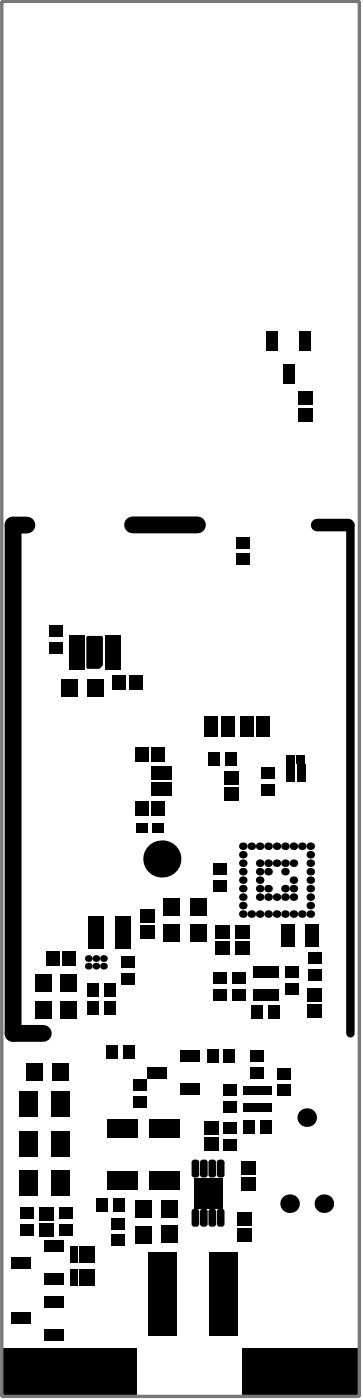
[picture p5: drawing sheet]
<svg xmlns="http://www.w3.org/2000/svg" width="36mm" height="138mm" viewBox="0 0 36 138" stroke-linecap="round" stroke-linejoin="round" font-family="sans-serif">
<g fill="#000">
<path d="M8.5 62.5h1.4l.2 .1v2.7l-.3 .4h-1.2l-.1-.1z"/>
<path d="M19.1 115.4v.3zM18.8 115.4h.3v.3h-.2z"/>
<path d="M18.8 114.2h.3zM18.9 114h.2v.2h-.3z"/>
<path d="M18.8 119.1h.3zM18.9 118.8h.2v.3h-.3z"/>
<path d="M19.3 115.4h.3zM19.3 115.4h.3l-.2 .3h-.1z"/>
<path d="M19.3 114v.2zM19.3 114l.2 .1 .1 .1h-.3z"/>
<path d="M19.3 118.8v.3zM19.3 118.8l.2 .1 .1 .2h-.3z"/>
<path d="M19.9 115.4v.3zM19.6 115.4h.3v.3h-.1z"/>
<path d="M19.6 114.2h.3zM19.8 114h.1v.2h-.3z"/>
<path d="M19.6 119.1h.3zM19.8 118.8h.1v.3h-.3z"/>
<path d="M20.1 115.4h.3zM20.1 115.4h.3l-.2 .3h-.1z"/>
<path d="M20.1 114v.2zM20.1 114h.1l.2 .2h-.3z"/>
<path d="M20.1 118.8v.3zM20.1 118.8h.1l.2 .3h-.3z"/>
<path d="M20.7 115.4v.3zM20.5 115.4h.2v.3h-.1z"/>
<path d="M20.5 114.2h.2zM20.6 114h.1v.2h-.2z"/>
<path d="M20.5 119.1h.2zM20.6 118.8h.1v.3h-.2z"/>
<path d="M20.9 115.4h.3zM20.9 115.4h.3l-.1 .3h-.2z"/>
<path d="M20.9 114v.2zM20.9 114l.3 .1v.1h-.3z"/>
<path d="M20.9 118.8v.3zM20.9 118.8l.3 .1v.2h-.3z"/>
<path d="M21.6 115.4v.3zM21.3 115.4h.3v.3h-.2z"/>
<path d="M21.3 114.2h.3zM21.4 114h.2v.2h-.3z"/>
<path d="M21.3 119.1h.3zM21.4 118.8h.2v.3h-.3z"/>
<path d="M21.8 115.4h.2zM21.8 115.4h.2l-.1 .3h-.1z"/>
<path d="M21.8 114v.2zM21.8 114l.2 .1v.1h-.2z"/>
<path d="M21.8 118.8v.3zM21.8 118.8l.2 .1v.2h-.2z"/>
<path d="M19.1 120.3v.2zM18.8 120.3h.3v.2l-.3-.1z"/>
<path d="M19.3 120.3h.3zM19.3 120.3h.3l-.1 .1-.2 .1z"/>
<path d="M19.9 120.3v.2zM19.6 120.3h.3v.2l-.2-.1z"/>
<path d="M20.1 120.3h.3zM20.1 120.3h.3l-.2 .2h-.1z"/>
<path d="M20.7 120.3v.2zM20.5 120.3h.2v.2l-.2-.1z"/>
<path d="M20.9 120.3h.3zM20.9 120.3h.3v.1l-.3 .1z"/>
<path d="M21.6 120.3v.2zM21.3 120.3h.3v.2l-.3-.1z"/>
<path d="M21.8 120.3h.2zM21.8 120.3h.2v.1l-.2 .1z"/>
<circle cx="8.7" cy="94.2" r=".33"/>
<circle cx="8.7" cy="94.9" r=".33"/>
<circle cx="9.4" cy="94.2" r=".33"/>
<circle cx="9.4" cy="94.9" r=".33"/>
<circle cx="10.2" cy="94.2" r=".33"/>
<circle cx="10.2" cy="94.9" r=".33"/>
<circle cx="15.9" cy="84.4" r="1.82"/>
<circle cx="23.8" cy="89.8" r=".37"/>
<circle cx="23.8" cy="88.2" r=".37"/>
<circle cx="23.8" cy="86.5" r=".37"/>
<circle cx="23.8" cy="87.3" r=".37"/>
<circle cx="23.8" cy="84.8" r=".37"/>
<circle cx="23.8" cy="84" r=".37"/>
<circle cx="23.8" cy="83.2" r=".37"/>
<circle cx="23.8" cy="85.7" r=".37"/>
<circle cx="23.8" cy="89" r=".37"/>
<circle cx="24.7" cy="83.2" r=".37"/>
<circle cx="24.7" cy="89.8" r=".37"/>
<circle cx="25.5" cy="85.7" r=".37"/>
<circle cx="25.5" cy="89.8" r=".37"/>
<circle cx="25.5" cy="88.2" r=".37"/>
<circle cx="25.5" cy="83.2" r=".37"/>
<circle cx="25.5" cy="86.5" r=".37"/>
<circle cx="25.5" cy="84.8" r=".37"/>
<circle cx="25.5" cy="87.3" r=".37"/>
<circle cx="26.3" cy="89.8" r=".37"/>
<circle cx="26.3" cy="87.3" r=".37"/>
<circle cx="26.3" cy="83.2" r=".37"/>
<circle cx="26.3" cy="84.8" r=".37"/>
<circle cx="26.3" cy="85.7" r=".37"/>
<circle cx="26.3" cy="88.2" r=".37"/>
<circle cx="27.1" cy="89.8" r=".37"/>
<circle cx="27.1" cy="83.2" r=".37"/>
<circle cx="27.1" cy="88.2" r=".37"/>
<circle cx="27.1" cy="84.8" r=".37"/>
<circle cx="28" cy="89.8" r=".37"/>
<circle cx="28" cy="83.2" r=".37"/>
<circle cx="28" cy="85.7" r=".37"/>
<circle cx="28" cy="84.8" r=".37"/>
<circle cx="28" cy="88.2" r=".37"/>
<circle cx="28" cy="87.3" r=".37"/>
<circle cx="28.8" cy="89.8" r=".37"/>
<circle cx="28.8" cy="86.5" r=".37"/>
<circle cx="28.8" cy="84.8" r=".37"/>
<circle cx="28.8" cy="87.3" r=".37"/>
<circle cx="28.8" cy="83.2" r=".37"/>
<circle cx="28.8" cy="88.2" r=".37"/>
<circle cx="29.6" cy="89.8" r=".37"/>
<circle cx="29.6" cy="83.2" r=".37"/>
<circle cx="30.5" cy="89.8" r=".37"/>
<circle cx="30.5" cy="84" r=".37"/>
<circle cx="30.5" cy="85.7" r=".37"/>
<circle cx="30.5" cy="86.5" r=".37"/>
<circle cx="30.5" cy="84.8" r=".37"/>
<circle cx="30.5" cy="83.2" r=".37"/>
<circle cx="30.5" cy="88.2" r=".37"/>
<circle cx="30.5" cy="87.3" r=".37"/>
<circle cx="30.5" cy="89" r=".37"/>
<circle cx="28.4" cy="118.3" r=".91"/>
<circle cx="30.1" cy="109.8" r=".91"/>
<circle cx="31.8" cy="118.3" r=".91"/>
</g>
<path d="M34.4 51.6v50" fill="none" stroke="#000" stroke-width=".83"/>
<path d="M2.6 51.6h-1.3v50h2.9M13 51.6h6.4" fill="none" stroke="#000" stroke-width="1.7"/>
<path d="M31.1 51.6h3.1" fill="none" stroke="#000" stroke-width="1.2"/>
<g fill="#000">
<path d="M26.1 32.6h1.2v1.9h-1.2z" fill-rule="evenodd"/>
<path d="M27.8 35.8h1.1v1.9h-1.1z" fill-rule="evenodd"/>
<path d="M29.3 38.5h1.4v1.3h-1.4z" fill-rule="evenodd"/>
<path d="M29.4 32.6h1.1v1.9h-1.1z" fill-rule="evenodd"/>
<path d="M23.2 52.7h1.3v1.2h-1.3z" fill-rule="evenodd"/>
<path d="M23.2 54.4h1.3v1.2h-1.3z" fill-rule="evenodd"/>
<path d="M29.3 40.1h1.4v1.3h-1.4z" fill-rule="evenodd"/>
<path d="M4.8 63.1h1.4v1.2h-1.4z" fill-rule="evenodd"/>
<path d="M4.8 61.4h1.4v1.2h-1.4z" fill-rule="evenodd"/>
<path d="M6 66.8h1.7v1.6h-1.7z" fill-rule="evenodd"/>
<path d="M6.8 64.1h1.5v.8h-1.5z" fill-rule="evenodd"/>
<path d="M6.8 63.3h1.5v.8h-1.5z" fill-rule="evenodd"/>
<path d="M6.8 62.4h1.5v.9h-1.5z" fill-rule="evenodd"/>
<path d="M6.8 64.9h1.5v.9h-1.5z" fill-rule="evenodd"/>
<path d="M8.7 63.5h1.2v1.2h-1.2z" fill-rule="evenodd"/>
<path d="M8.5 66.8h1.7v1.6h-1.7z" fill-rule="evenodd"/>
<path d="M11.1 66.4h1.3v1.4h-1.3z" fill-rule="evenodd"/>
<path d="M10.3 62.4h1.5v.9h-1.5z" fill-rule="evenodd"/>
<path d="M10.3 63.3h1.5v.8h-1.5z" fill-rule="evenodd"/>
<path d="M10.3 64.1h1.5v.8h-1.5z" fill-rule="evenodd"/>
<path d="M10.3 64.9h1.5v.9h-1.5z" fill-rule="evenodd"/>
<path d="M12.6 66.4h1.4v1.4h-1.4z" fill-rule="evenodd"/>
<path d="M13.3 73.4h1.3v1.4h-1.3z" fill-rule="evenodd"/>
<path d="M14.9 76.9h2v1.3h-2z" fill-rule="evenodd"/>
<path d="M14.9 73.4h1.3v1.4h-1.3z" fill-rule="evenodd"/>
<path d="M14.9 75.4h2v1.2h-2z" fill-rule="evenodd"/>
<path d="M20.1 70.4h1.3v2h-1.3z" fill-rule="evenodd"/>
<path d="M20.5 73.9h1.1v1.4h-1.1z" fill-rule="evenodd"/>
<path d="M21.7 70.4h1.3v2h-1.3z" fill-rule="evenodd"/>
<path d="M22.1 73.9h1.2v1.4h-1.2z" fill-rule="evenodd"/>
<path d="M22 77.4h1.4v1.3h-1.4z" fill-rule="evenodd"/>
<path d="M22 75.8h1.4v1.3h-1.4z" fill-rule="evenodd"/>
<path d="M23.6 70.4h1.3v2h-1.3z" fill-rule="evenodd"/>
<path d="M25.2 70.4h1.3v2h-1.3z" fill-rule="evenodd"/>
<path d="M25.7 77h1.3v1.2h-1.3z" fill-rule="evenodd"/>
<path d="M25.7 75.4h1.3v1.1h-1.3z" fill-rule="evenodd"/>
<path d="M28.1 74.2h.9v.8h-.9z" fill-rule="evenodd"/>
<path d="M28.1 76h.9v.9h-.9z" fill-rule="evenodd"/>
<path d="M28.1 75.1h.9v.8h-.9z" fill-rule="evenodd"/>
<path d="M29.1 74.2h.9v.8h-.9z" fill-rule="evenodd"/>
<path d="M29.1 76h.9v.9h-.9z" fill-rule="evenodd"/>
<path d="M29.1 75.1h.9v.8h-.9z" fill-rule="evenodd"/>
<path d="M3.4 98.5h1.7v1.6h-1.7z" fill-rule="evenodd"/>
<path d="M3.4 95.8h1.7v1.6h-1.7z" fill-rule="evenodd"/>
<path d="M4.5 93.5h1.3v1.4h-1.3z" fill-rule="evenodd"/>
<path d="M5.9 98.5h1.7v1.6h-1.7z" fill-rule="evenodd"/>
<path d="M5.9 95.8h1.7v1.6h-1.7z" fill-rule="evenodd"/>
<path d="M6.1 93.5h1.3v1.4h-1.3z" fill-rule="evenodd"/>
<path d="M8.7 90.1h1.5v3.1h-1.5z" fill-rule="evenodd"/>
<path d="M8.6 98.4h1.1v1.4h-1.1z" fill-rule="evenodd"/>
<path d="M8.6 96.6h1.1v1.3h-1.1z" fill-rule="evenodd"/>
<path d="M11.3 90.1h1.5v3.1h-1.5z" fill-rule="evenodd"/>
<path d="M10.2 98.4h1.2v1.4h-1.2z" fill-rule="evenodd"/>
<path d="M10.2 96.6h1.2v1.3h-1.2z" fill-rule="evenodd"/>
<path d="M11.9 94h1.3v1.1h-1.3z" fill-rule="evenodd"/>
<path d="M11.9 95.6h1.3v1.2h-1.3z" fill-rule="evenodd"/>
<path d="M13.3 78.7h1.3v1.5h-1.3z" fill-rule="evenodd"/>
<path d="M13.8 89.4h1.4v1.3h-1.4z" fill-rule="evenodd"/>
<path d="M13.8 91h1.4v1.3h-1.4z" fill-rule="evenodd"/>
<path d="M13.4 80.9h1.2v.9h-1.2z" fill-rule="evenodd"/>
<path d="M14.9 78.7h1.3v1.5h-1.3z" fill-rule="evenodd"/>
<path d="M14.9 80.9h1.2v.9h-1.2z" fill-rule="evenodd"/>
<path d="M16 88.3h1.7v1.7h-1.7z" fill-rule="evenodd"/>
<path d="M16 90.8h1.7v1.7h-1.7z" fill-rule="evenodd"/>
<path d="M18.7 88.3h1.7v1.7h-1.7z" fill-rule="evenodd"/>
<path d="M18.7 90.8h1.7v1.7h-1.7z" fill-rule="evenodd"/>
<path d="M20.9 86.5h1.4v1.1h-1.4z" fill-rule="evenodd"/>
<path d="M20.9 84.8h1.4v1.2h-1.4z" fill-rule="evenodd"/>
<path d="M21 97.2h1.3v1.2h-1.3z" fill-rule="evenodd"/>
<path d="M21 95.6h1.3v1.1h-1.3z" fill-rule="evenodd"/>
<path d="M21.2 92.5h1.4v1.4h-1.4z" fill-rule="evenodd"/>
<path d="M21.2 90.9h1.4v1.4h-1.4z" fill-rule="evenodd"/>
<path d="M22.8 97.2h1.4v1.2h-1.4z" fill-rule="evenodd"/>
<path d="M22.8 95.6h1.4v1.1h-1.4z" fill-rule="evenodd"/>
<path d="M23.1 92.5h1.4v1.4h-1.4z" fill-rule="evenodd"/>
<path d="M23.1 90.9h1.4v1.4h-1.4z" fill-rule="evenodd"/>
<path d="M24.8 97.3h.9v1h-.9z" fill-rule="evenodd"/>
<path d="M24.8 95h.9v1.1h-.9z" fill-rule="evenodd"/>
<path d="M24.7 98.8h1.2v1.3h-1.2z" fill-rule="evenodd"/>
<path d="M25.7 97.3h.8v1h-.8z" fill-rule="evenodd"/>
<path d="M25.7 95h.8v1.1h-.8z" fill-rule="evenodd"/>
<path d="M26.5 97.3h.8v1h-.8z" fill-rule="evenodd"/>
<path d="M26.5 95h.8v1.1h-.8z" fill-rule="evenodd"/>
<path d="M26.3 98.8h1.2v1.3h-1.2z" fill-rule="evenodd"/>
<path d="M27.6 90.9h1.4v2.1h-1.4z" fill-rule="evenodd"/>
<path d="M28 96.6h1.3v1.2h-1.3z" fill-rule="evenodd"/>
<path d="M28 95h1.3v1.1h-1.3z" fill-rule="evenodd"/>
<path d="M30 90.9h1.3v2.1h-1.3z" fill-rule="evenodd"/>
<path d="M30.2 93.5h1.4v1.2h-1.4z" fill-rule="evenodd"/>
<path d="M30.2 95.2h1.4v1.2h-1.4z" fill-rule="evenodd"/>
<path d="M30.2 97.1h1.4v1.3h-1.4z" fill-rule="evenodd"/>
<path d="M1.9 111.2h1.9v2.5h-1.9z" fill-rule="evenodd"/>
<path d="M1.9 115h1.9v2.5h-1.9z" fill-rule="evenodd"/>
<path d="M1.9 107.3h1.9v2.5h-1.9z" fill-rule="evenodd"/>
<path d="M2.6 104.5h1.7v1.7h-1.7z" fill-rule="evenodd"/>
<path d="M2 118.7h1.3v1.1h-1.3z" fill-rule="evenodd"/>
<path d="M3.9 118.6h1.4v1.3h-1.4z" fill-rule="evenodd"/>
<path d="M5.1 111.2h1.8v2.5h-1.8z" fill-rule="evenodd"/>
<path d="M5.1 115h1.8v2.5h-1.8z" fill-rule="evenodd"/>
<path d="M5.1 107.3h1.8v2.5h-1.8z" fill-rule="evenodd"/>
<path d="M5.1 104.5h1.6v1.7h-1.6z" fill-rule="evenodd"/>
<path d="M5.8 118.7h1.3v1.1h-1.3z" fill-rule="evenodd"/>
<path d="M9.4 117.8h1.2v1.3h-1.2z" fill-rule="evenodd"/>
<path d="M10.4 102.7h1.2v1.4h-1.2z" fill-rule="evenodd"/>
<path d="M10.6 109.9h3v1.9h-3z" fill-rule="evenodd"/>
<path d="M10.6 115.1h3v1.8h-3z" fill-rule="evenodd"/>
<path d="M10.9 119.7h1.4v1.1h-1.4z" fill-rule="evenodd"/>
<path d="M11.1 117.8h1.1v1.3h-1.1z" fill-rule="evenodd"/>
<path d="M12.1 102.7h1.1v1.4h-1.1z" fill-rule="evenodd"/>
<path d="M13.1 106h1.3v1.2h-1.3z" fill-rule="evenodd"/>
<path d="M13.1 107.7h1.3v1.1h-1.3z" fill-rule="evenodd"/>
<path d="M14.6 110h3v1.8h-3z" fill-rule="evenodd"/>
<path d="M14.6 115.1h3v1.9h-3z" fill-rule="evenodd"/>
<path d="M13.2 118h1.7v1.7h-1.7z" fill-rule="evenodd"/>
<path d="M14.5 104.8h1.9v1.2h-1.9z" fill-rule="evenodd"/>
<path d="M15.8 118h1.7v1.6h-1.7z" fill-rule="evenodd"/>
<path d="M19.1 114h.2l.3 .2v1.2l-.3 .3h-.2l-.3-.3v-1.2z" fill-rule="evenodd"/>
<path d="M17.7 106.5h1.9v1.1h-1.9z" fill-rule="evenodd"/>
<path d="M17.7 103.2h1.9v1.2h-1.9z" fill-rule="evenodd"/>
<path d="M19.9 114h.2l.3 .2v1.2l-.3 .3h-.2l-.3-.3v-1.2z" fill-rule="evenodd"/>
<path d="M20.3 103.1h1.2v1.3h-1.2z" fill-rule="evenodd"/>
<path d="M20.7 114h.2l.3 .2v1.2l-.3 .3h-.2l-.2-.3v-1.2z" fill-rule="evenodd"/>
<path d="M21.6 114h.2l.2 .2v1.2l-.2 .3h-.2l-.3-.3v-1.2z" fill-rule="evenodd"/>
<path d="M20 110.2h1.4v1.3h-1.4z" fill-rule="evenodd"/>
<path d="M20 111.8h1.4v1.3h-1.4z" fill-rule="evenodd"/>
<path d="M19 115.8h2.8v3h-2.8z" fill-rule="evenodd"/>
<path d="M21.9 103.1h1.2v1.3h-1.2z" fill-rule="evenodd"/>
<path d="M21.9 110.3h1.4v1.1h-1.4z" fill-rule="evenodd"/>
<path d="M21.9 106.6h1.4v1.1h-1.4z" fill-rule="evenodd"/>
<path d="M21.9 111.9h1.4v1.2h-1.4z" fill-rule="evenodd"/>
<path d="M21.9 108.2h1.4v1.2h-1.4z" fill-rule="evenodd"/>
<path d="M23.3 119.1h1.4v1.3h-1.4z" fill-rule="evenodd"/>
<path d="M24.6 103.2h1.3v1.2h-1.3z" fill-rule="evenodd"/>
<path d="M24.6 104.9h1.3v1.1h-1.3z" fill-rule="evenodd"/>
<path d="M23.9 106.7h1v.9h-1z" fill-rule="evenodd"/>
<path d="M23.9 108.4h1v.8h-1z" fill-rule="evenodd"/>
<path d="M23.8 110.1h1.2v1.4h-1.2z" fill-rule="evenodd"/>
<path d="M23.6 114.1h1.4v1.3h-1.4z" fill-rule="evenodd"/>
<path d="M23.6 115.7h1.4v1.3h-1.4z" fill-rule="evenodd"/>
<path d="M24.9 106.7h.7v.9h-.7z" fill-rule="evenodd"/>
<path d="M24.9 108.4h.7v.8h-.7z" fill-rule="evenodd"/>
<path d="M25.7 106.7h.9v.9h-.9z" fill-rule="evenodd"/>
<path d="M25.7 108.4h.9v.8h-.9z" fill-rule="evenodd"/>
<path d="M25.5 110.1h1.2v1.4h-1.2z" fill-rule="evenodd"/>
<path d="M27.2 106.6h1.3v1.2h-1.3z" fill-rule="evenodd"/>
<path d="M27.2 104.9h1.3v1.2h-1.3z" fill-rule="evenodd"/>
<path d="M30.2 98.7h1.4v1.3h-1.4z" fill-rule="evenodd"/>
<path d="M1.1 129h1.9v1.1h-1.9z" fill-rule="evenodd"/>
<path d="M1.1 123.5h1.9v1.1h-1.9z" fill-rule="evenodd"/>
<path d="M2 120.3h1.3v1.2h-1.3z" fill-rule="evenodd"/>
<path d="M3.9 120.2h1.4v1.3h-1.4z" fill-rule="evenodd"/>
<path d="M4.3 127.4h1.9v1.1h-1.9z" fill-rule="evenodd"/>
<path d="M4.3 125.1h1.9v1.2h-1.9z" fill-rule="evenodd"/>
<path d="M4.3 130.6h1.9v1.2h-1.9z" fill-rule="evenodd"/>
<path d="M4.3 121.9h1.9v1.1h-1.9z" fill-rule="evenodd"/>
<path d="M6.9 124.8h.8v1.6h-.8z" fill-rule="evenodd"/>
<path d="M6.9 122.4h.8v1.6h-.8z" fill-rule="evenodd"/>
<path d="M5.8 120.3h1.3v1.2h-1.3z" fill-rule="evenodd"/>
<path d="M7.7 124.8h.8v1.6h-.8z" fill-rule="evenodd"/>
<path d="M7.7 122.4h.8v1.6h-.8z" fill-rule="evenodd"/>
<path d="M8.6 124.8h.7v1.6h-.7z" fill-rule="evenodd"/>
<path d="M8.6 122.4h.7v1.6h-.7z" fill-rule="evenodd"/>
<path d="M10.9 121.3h1.4v1.2h-1.4z" fill-rule="evenodd"/>
<path d="M.3 132.5h13.1v4.6h-13.1z" fill-rule="evenodd"/>
<path d="M13.2 120.5h1.7v1.7h-1.7z" fill-rule="evenodd"/>
<path d="M14.6 123h2.8v8.2h-2.8z" fill-rule="evenodd"/>
<path d="M15.8 120.5h1.7v1.6h-1.7z" fill-rule="evenodd"/>
<path d="M19.1 118.8h.2l.3 .3v1.2l-.3 .2h-.2l-.3-.2v-1.2z" fill-rule="evenodd"/>
<path d="M19.9 118.8h.2l.3 .3v1.2l-.3 .2h-.2l-.3-.2v-1.2z" fill-rule="evenodd"/>
<path d="M20.7 118.8h.2l.3 .3v1.2l-.3 .2h-.2l-.2-.2v-1.2z" fill-rule="evenodd"/>
<path d="M21.6 118.8h.2l.2 .3v1.2l-.2 .2h-.2l-.3-.2v-1.2z" fill-rule="evenodd"/>
<path d="M23.3 120.7h1.4v1.3h-1.4z" fill-rule="evenodd"/>
<path d="M20.5 123h2.8v8.2h-2.8z" fill-rule="evenodd"/>
<path d="M23.7 132.5h11.4v4.6h-11.4z" fill-rule="evenodd"/>
</g>
<path d="M.2 137.1v-136.8l.1-.2h34.8l.2 .2v136.8l-.2 .1h-34.8M.2 137.1l.1 .1" fill="none" stroke="#787878" stroke-width=".33"/>
</svg>
